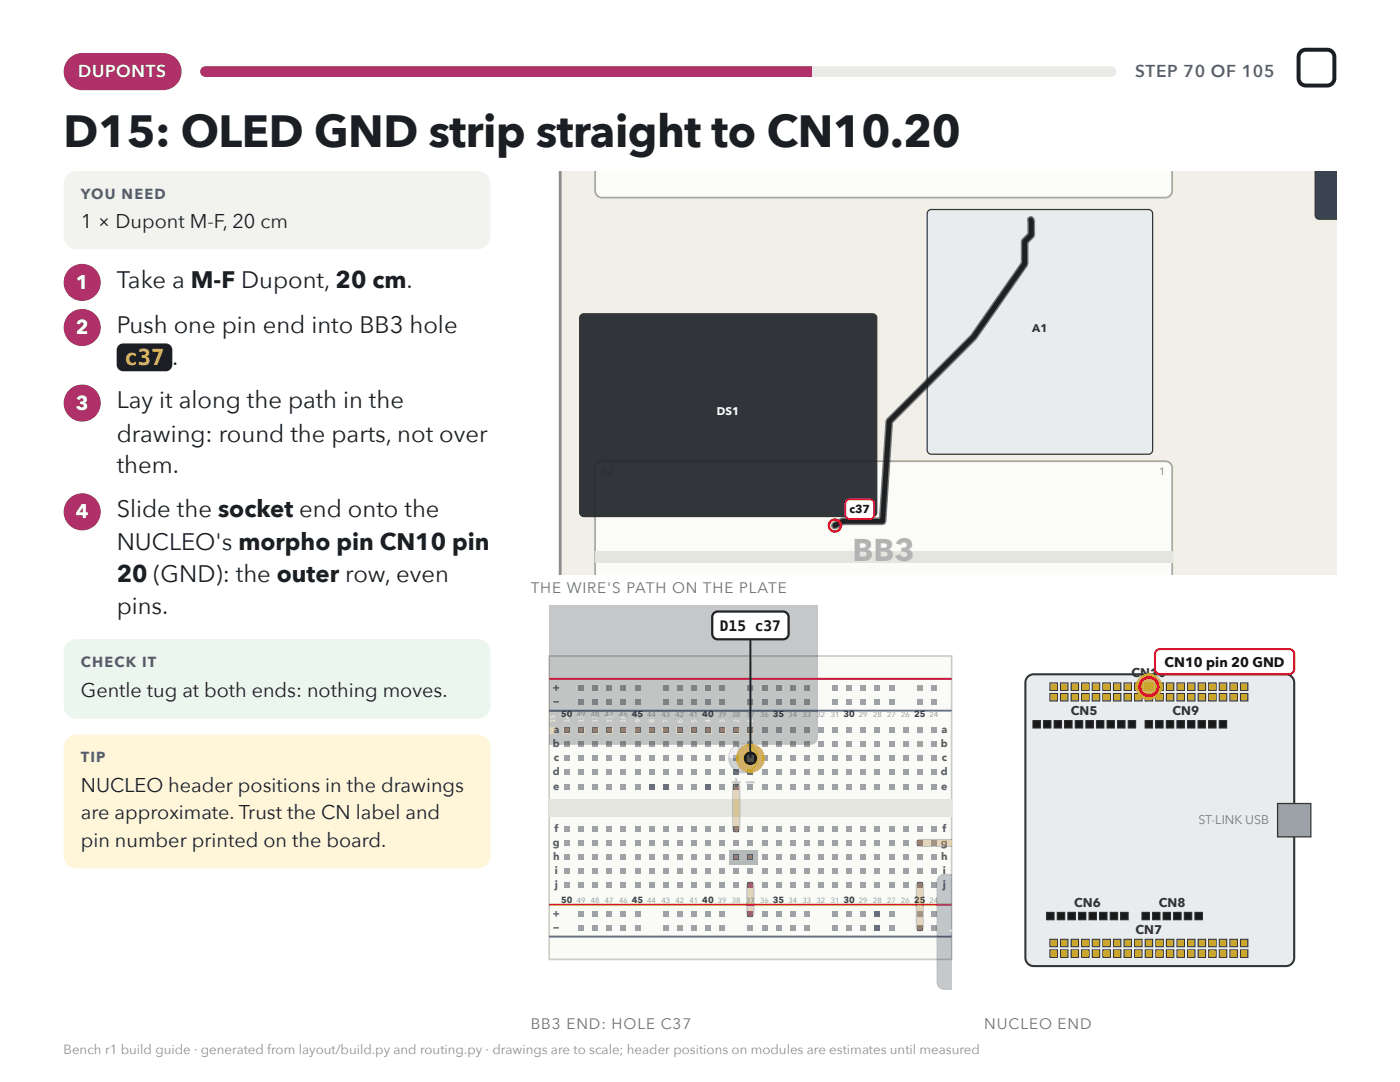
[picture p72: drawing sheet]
<svg xmlns="http://www.w3.org/2000/svg" width="279mm" height="216mm" viewBox="0 0 279 216" stroke-linecap="round" stroke-linejoin="round" font-family="sans-serif">
<defs><g id="words">
<text font-size="9" fill="#1b1f23" x="12.7" y="29.4">D15: OLED GND strip straight to CN10.20</text>
<text font-size="6.3" fill="#b5b8b0" x="170.2" y="111.9">BB3</text>
<g font-size="4.8" fill="#1b1f23">
<text x="23.3" y="57.4">Take a M-F Dupont, 20 cm.</text>
<text x="23.3" y="66.4">Push one pin end into BB3 hole</text>
<text x="23.3" y="81.5">Lay it along the path in the</text>
<text x="23.3" y="88.1">drawing: round the parts, not over</text>
<text x="23.3" y="94.5">them.</text>
<text x="23.3" y="103.2">Slide the socket end onto the</text>
<text x="23.3" y="109.8">NUCLEO's morpho pin CN10 pin</text>
<text x="23.3" y="116.2">20 (GND): the outer row, even</text>
<text x="23.3" y="122.5">pins.</text>
</g>
<text font-size="4.4" fill="#ffd84d" x="24.9" y="72.8">c37 .</text>
<g font-size="4" fill="#1b1f23">
<text x="16.1" y="45.5">1 × Dupont M-F, 20 cm</text>
<text x="16.1" y="139.2">Gentle tug at both ends: nothing moves.</text>
<text x="16.1" y="158">NUCLEO header positions in the drawings</text>
<text x="16.1" y="163.5">are approximate. Trust the CN label and</text>
<text x="16.1" y="169.1">pin number printed on the board.</text>
</g>
<g font-size="4" fill="#fff">
<text x="15.1" y="57.7">1</text>
<text x="15.1" y="66.7">2</text>
<text x="15.1" y="81.8">3</text>
<text x="15.1" y="103.5">4</text>
</g>
<text font-size="3.4" fill="#fff" x="15.6" y="15.3">DUPONTS</text>
<text font-size="3.4" fill="#59626b" x="226.6" y="15.3">STEP 70 OF 105</text>
<text font-size="3.1" fill="#16306e" x="145.9" y="157">+ −</text>
<g font-size="3" fill="#6b737b">
<text x="105.9" y="118.3">THE WIRE'S PATH ON THE PLATE</text>
<text x="105.9" y="205.3">BB3 END: HOLE C37</text>
<text x="196.4" y="205.3">NUCLEO END</text>
</g>
<g font-size="2.9" fill="#59626b">
<text x="16.1" y="39.7">YOU NEED</text>
<text x="16.1" y="133.1">CHECK IT</text>
<text x="16.1" y="152.1">TIP</text>
</g>
<text font-size="2.9" fill="#111" x="143.7" y="126">D15 c37</text>
<text font-size="2.7" fill="#111" x="232.4" y="133.1">CN10 pin 20 GND</text>
<text font-size="2.7" fill="#fff" x="189.5" y="185.9">J</text>
<text font-size="2.6" fill="#8a9198" x="12.7" y="210.3">Bench r1 build guide · generated from layout/build.py and routing.py · drawings are to scale; header positions on modules are estimates until measured</text>
<g font-size="2.5" fill="#333">
<text x="225.8" y="135.2">CN10</text>
<text x="213.7" y="142.7">CN5</text>
<text x="234" y="142.7">CN9</text>
<text x="214.4" y="181">CN6</text>
<text x="231.3" y="181">CN8</text>
<text x="226.6" y="186.3">CN7</text>
</g>
<text font-size="2.5" fill="#777" x="239.2" y="164.5">ST-LINK USB</text>
<text font-size="2.3" fill="#111" x="169.5" y="102.4">c37</text>
<text font-size="2.2" fill="#222" x="206" y="66.2">A1</text>
<text font-size="2.2" fill="#fff" x="143.1" y="82.8">DS1</text>
<text font-size="2.1" fill="#777" x="231.3" y="94.8">1</text>
<g font-size="2.1" fill="#5a5f64">
<text x="110.3" y="137.9">+</text>
<text x="110.3" y="140.7">−</text>
<text x="110.3" y="149.1">b</text>
<text x="110.4" y="146.3">a</text>
<text x="187.8" y="149.1">b</text>
<text x="187.9" y="146.3">a</text>
<text x="110.3" y="154.7">d</text>
<text x="110.5" y="151.9">c</text>
<text x="187.8" y="154.7">d</text>
<text x="187.9" y="151.9">c</text>
<text x="110.4" y="157.5">e</text>
<text x="187.8" y="157.5">e</text>
<text x="110.7" y="166">f</text>
<text x="188.1" y="166">f</text>
<text x="110.3" y="168.8">g</text>
<text x="110.4" y="171.6">h</text>
<text x="187.8" y="168.8">g</text>
<text x="187.8" y="171.6">h</text>
<text x="110.7" y="177.3">j</text>
<text x="110.7" y="174.4">i</text>
<text x="188.2" y="177.3">j</text>
<text x="188.2" y="174.4">i</text>
<text x="110.3" y="183">+</text>
<text x="110.3" y="185.8">−</text>
</g>
<g font-size="1.8" fill="#3e4246">
<text x="112" y="143.1">50</text>
<text x="126.1" y="143.1">45</text>
<text x="140.2" y="143.1">40</text>
<text x="154.2" y="143.1">35</text>
<text x="168.3" y="143.1">30</text>
<text x="182.4" y="143.1">25</text>
<text x="112" y="180.2">50</text>
<text x="126.1" y="180.2">45</text>
<text x="140.2" y="180.2">40</text>
<text x="154.2" y="180.2">35</text>
<text x="168.3" y="180.2">30</text>
<text x="182.4" y="180.2">25</text>
</g>
<g font-size="1.5" fill="#8a8f94">
<text x="115.1" y="143.1">49</text>
<text x="117.9" y="143.1">48</text>
<text x="120.7" y="143.1">47</text>
<text x="123.5" y="143.1">46</text>
<text x="129.2" y="143.1">44</text>
<text x="132" y="143.1">43</text>
<text x="134.8" y="143.1">42</text>
<text x="137.6" y="143.1">41</text>
<text x="143.3" y="143.1">39</text>
<text x="146.1" y="143.1">38</text>
<text x="148.9" y="143.1">37</text>
<text x="151.7" y="143.1">36</text>
<text x="157.3" y="143.1">34</text>
<text x="160.2" y="143.1">33</text>
<text x="163" y="143.1">32</text>
<text x="165.8" y="143.1">31</text>
<text x="171.4" y="143.1">29</text>
<text x="174.2" y="143.1">28</text>
<text x="177.1" y="143.1">27</text>
<text x="179.9" y="143.1">26</text>
<text x="185.5" y="143.1">24</text>
<text x="115.1" y="180.2">49</text>
<text x="117.9" y="180.2">48</text>
<text x="120.7" y="180.2">47</text>
<text x="123.5" y="180.2">46</text>
<text x="129.2" y="180.2">44</text>
<text x="132" y="180.2">43</text>
<text x="134.8" y="180.2">42</text>
<text x="137.6" y="180.2">41</text>
<text x="143.3" y="180.2">39</text>
<text x="146.1" y="180.2">38</text>
<text x="148.9" y="180.2">37</text>
<text x="151.7" y="180.2">36</text>
<text x="157.3" y="180.2">34</text>
<text x="160.2" y="180.2">33</text>
<text x="163" y="180.2">32</text>
<text x="165.8" y="180.2">31</text>
<text x="171.4" y="180.2">29</text>
<text x="174.2" y="180.2">28</text>
<text x="177.1" y="180.2">27</text>
<text x="179.9" y="180.2">26</text>
<text x="185.5" y="180.2">24</text>
</g>
<g font-size="1.3" fill="#ffe9a8">
<text x="110.8" y="144.2" transform="rotate(-90 110.8 144.2)">15</text>
<text x="113.6" y="144.2" transform="rotate(-90 113.6 144.2)">14</text>
<text x="116.5" y="144.2" transform="rotate(-90 116.5 144.2)">13</text>
<text x="119.3" y="144.2" transform="rotate(-90 119.3 144.2)">12</text>
<text x="122.1" y="144.2" transform="rotate(-90 122.1 144.2)">11</text>
<text x="124.9" y="144.2" transform="rotate(-90 124.9 144.2)">10</text>
<text x="141.8" y="144.2" transform="rotate(-90 141.8 144.2)">4</text>
<text x="150.3" y="144.2" transform="rotate(-90 150.3 144.2)">1</text>
</g>
</g></defs>
<path d="M13.8 11.7l1-.7 1.4-.4h16.3a3.7 3.7 0 0 1 3.7 3.7 3.7 3.7 0 0 1-3.7 3.7h-16.1a3.7 3.7 0 0 1-3.4-2.3 3.7 3.7 0 0 1 .8-4z" fill="#b0306a"/>
<path d="M40.3 13.5l.7-.3h180.7a1.06 1.06 0 0 1 1.1 1.1 1.06 1.06 0 0 1-1.1 1h-180.7a1.06 1.06 0 0 1-1-.6 1.06 1.06 0 0 1 .3-1.2z" fill="#e9eae6"/>
<path d="M40 13.2h121.9v2.1h-121.9z" fill="#b0306a"/>
<path d="M13.5 34.9l.8-.6 1-.2h79.9a2.64 2.64 0 0 1 2.7 2.7v10.3a2.65 2.65 0 0 1-2.7 2.6h-79.9a2.65 2.65 0 0 1-2.6-2.6v-10.5l.2-.8z" fill="#f2f3ef"/>
<path d="M13.5 128.3l.8-.6 1-.2h79.9a2.64 2.64 0 0 1 2.7 2.7v10.6a2.65 2.65 0 0 1-2.7 2.6h-79.9a2.65 2.65 0 0 1-2.6-2.6v-10.8l.2-.8z" fill="#eaf6ee"/>
<path d="M13.5 147.4l.8-.6 1-.2h79.9a2.64 2.64 0 0 1 2.7 2.6v21.5a2.65 2.65 0 0 1-2.7 2.6h-79.9a2.65 2.65 0 0 1-2.6-2.6v-21.6l.2-.9z" fill="#fff6da"/>
<path d="M111.8 34.1h155v80.5h-155z" fill="#f1efe8"/>
<path d="M111.8 34.1v80.5" fill="none" stroke="#8c8a80" stroke-width=".56"/>
<path d="M118.8 34.1h115.1v3.9a1.4 1.4 0 0 1-1.4 1.4h-112.3a1.4 1.4 0 0 1-1.4-1.4z" fill="#fbfbf8"/>
<path d="M118.8 34.1v3.9a1.4 1.4 0 0 0 1.4 1.4h112.3a1.4 1.4 0 0 0 1.4-1.4v-3.9" fill="none" stroke="#a5a8a0" stroke-width=".35"/>
<path d="M119.2 92.4l.4-.3 .6-.1h112.3a1.4 1.4 0 0 1 1.4 1.4v21.2h-115.1v-21.2l.1-.5z" fill="#fbfbf8"/>
<path d="M118.8 114.6v-21.2a1.4 1.4 0 0 1 1.4-1.4h112.3a1.4 1.4 0 0 1 1.4 1.4v21.2" fill="none" stroke="#a5a8a0" stroke-width=".35"/>
<path d="M118.8 110h115.1v2.2h-115.1z" fill="#e4e5df"/>
<path d="M115.9 62.9l.6-.3h57.6a.84 .84 0 0 1 .9 .9v38.7a.84 .84 0 0 1-.9 .9h-57.6a.84 .84 0 0 1-.8-.9v-38.7z" fill="#20252b"/>
<path d="M115.9 62.9l.6-.3h57.6a.84 .84 0 0 1 .9 .9v38.7a.84 .84 0 0 1-.9 .9h-57.6a.84 .84 0 0 1-.8-.9v-38.7z" fill="none" stroke="#222" stroke-width=".24"/>
<path d="M185.3 42l.6-.2h43.3a.84 .84 0 0 1 .8 .8v47.2a.84 .84 0 0 1-.8 .8h-43.3a.84 .84 0 0 1-.9-.8v-47.2z" fill="#e9ecef"/>
<path d="M185.3 42l.6-.2h43.3a.84 .84 0 0 1 .8 .8v47.2a.84 .84 0 0 1-.8 .8h-43.3a.84 .84 0 0 1-.9-.8v-47.2z" fill="none" stroke="#222" stroke-width=".24"/>
<path d="M262.5 34.1h4.2v9.6h-3.4a.84 .84 0 0 1-.8-.8z" fill="#1e3550"/>
<path d="M262.5 34.1v8.8a.84 .84 0 0 0 .8 .8h3.4" fill="none" stroke="#222" stroke-width=".24"/>
<path d="M205.7 43.9l.1 3-1.3 1.3v4.4l-10.2 14.6-16.8 16.9-1.4 19.9h-7.9l-1.6 .9" fill="none" stroke="#111" stroke-width="1.5"/>
<path d="M205.7 43.9l.1 3-1.3 1.3v4.4l-10.2 14.6-16.8 16.9-1.4 19.9h-7.9l-1.6 .9" fill="none" stroke="#202020" stroke-width=".98"/>
<circle cx="166.6" cy="104.9" r="1.19" fill="none" stroke="#e0002a" stroke-width=".49"/>
<path d="M168.9 99.9l.6-.3h4.1a.84 .84 0 0 1 .9 .9v2.2a.84 .84 0 0 1-.9 .8h-4.1a.84 .84 0 0 1-.8-.8v-2.2z" fill="#fff"/>
<path d="M168.9 99.9l.6-.3h4.1a.84 .84 0 0 1 .9 .9v2.2a.84 .84 0 0 1-.9 .8h-4.1a.84 .84 0 0 1-.8-.8v-2.2z" fill="none" stroke="#e0002a" stroke-width=".35"/>
<path d="M109.6 130.9h80.3v60.5h-80.3z" fill="#fafaf7"/>
<path d="M109.6 130.9h80.3v60.5h-80.3z" fill="none" stroke="#c9ccc4" stroke-width=".33"/>
<path d="M109.6 159.4h80.3v3.5h-80.3z" fill="#e4e5df"/>
<path d="M109.6 135.5h80.3M109.6 180.5h80.3" fill="none" stroke="#d22b2b" stroke-width=".39"/>
<path d="M109.6 141.8h80.3M109.6 186.9h80.3" fill="none" stroke="#2e62c9" stroke-width=".39"/>
<g fill="#9ea2a6">
<path d="M185.8 136.7h1.1v1.1h-1.1z"/>
<path d="M183 136.7h1.1v1.1h-1.1z"/>
<path d="M177.4 136.7h1.1v1.1h-1.1z"/>
<path d="M174.6 136.7h1.1v1.1h-1.1z"/>
<path d="M171.7 136.7h1.1v1.1h-1.1z"/>
<path d="M168.9 136.7h1.1v1.1h-1.1z"/>
<path d="M166.1 136.7h1.1v1.1h-1.1z"/>
<path d="M160.5 136.7h1.1v1.1h-1.1z"/>
<path d="M157.7 136.7h1.1v1.1h-1.1z"/>
<path d="M154.8 136.7h1.1v1.1h-1.1z"/>
<path d="M152 136.7h1.1v1.1h-1.1z"/>
<path d="M149.2 136.7h1.1v1.1h-1.1z"/>
<path d="M143.6 136.7h1.1v1.1h-1.1z"/>
<path d="M140.8 136.7h1.1v1.1h-1.1z"/>
<path d="M137.9 136.7h1.1v1.1h-1.1z"/>
<path d="M135.1 136.7h1.1v1.1h-1.1z"/>
<path d="M132.3 136.7h1.1v1.1h-1.1z"/>
<path d="M126.7 136.7h1.1v1.1h-1.1z"/>
<path d="M123.9 136.7h1.1v1.1h-1.1z"/>
<path d="M121 136.7h1.2v1.1h-1.2z"/>
<path d="M118.2 136.7h1.1v1.1h-1.1z"/>
<path d="M115.4 136.7h1.1v1.1h-1.1z"/>
<path d="M185.8 139.5h1.1v1.1h-1.1z"/>
<path d="M183 139.5h1.1v1.1h-1.1z"/>
<path d="M177.4 139.5h1.1v1.1h-1.1z"/>
<path d="M174.6 139.5h1.1v1.1h-1.1z"/>
<path d="M171.7 139.5h1.1v1.1h-1.1z"/>
<path d="M168.9 139.5h1.1v1.1h-1.1z"/>
<path d="M166.1 139.5h1.1v1.1h-1.1z"/>
<path d="M160.5 139.5h1.1v1.1h-1.1z"/>
<path d="M157.7 139.5h1.1v1.1h-1.1z"/>
<path d="M154.8 139.5h1.1v1.1h-1.1z"/>
<path d="M152 139.5h1.1v1.1h-1.1z"/>
<path d="M149.2 139.5h1.1v1.1h-1.1z"/>
<path d="M143.6 139.5h1.1v1.1h-1.1z"/>
<path d="M140.8 139.5h1.1v1.1h-1.1z"/>
<path d="M137.9 139.5h1.1v1.1h-1.1z"/>
<path d="M135.1 139.5h1.1v1.1h-1.1z"/>
<path d="M132.3 139.5h1.1v1.1h-1.1z"/>
<path d="M126.7 139.5h1.1v1.1h-1.1z"/>
<path d="M123.9 139.5h1.1v1.1h-1.1z"/>
<path d="M121 139.5h1.2v1.1h-1.2z"/>
<path d="M118.2 139.5h1.1v1.1h-1.1z"/>
<path d="M115.4 139.5h1.1v1.1h-1.1z"/>
<path d="M185.8 145.1h1.1v1.1h-1.1z"/>
<path d="M183 145.1h1.1v1.1h-1.1z"/>
<path d="M180.2 145.1h1.1v1.1h-1.1z"/>
<path d="M177.4 145.1h1.1v1.1h-1.1z"/>
<path d="M174.6 145.1h1.1v1.1h-1.1z"/>
<path d="M171.7 145.1h1.1v1.1h-1.1z"/>
<path d="M168.9 145.1h1.1v1.1h-1.1z"/>
<path d="M166.1 145.1h1.1v1.1h-1.1z"/>
<path d="M163.3 145.1h1.1v1.1h-1.1z"/>
<path d="M160.5 145.1h1.1v1.1h-1.1z"/>
<path d="M157.7 145.1h1.1v1.1h-1.1z"/>
<path d="M154.8 145.1h1.1v1.1h-1.1z"/>
<path d="M152 145.1h1.1v1.1h-1.1z"/>
</g>
<g fill="#6b6f73">
<path d="M149.2 145.1h1.1v1.1h-1.1z"/>
<path d="M146.4 145.1h1.1v1.1h-1.1z"/>
<path d="M143.6 145.1h1.1v1.1h-1.1z"/>
<path d="M140.8 145.1h1.1v1.1h-1.1z"/>
<path d="M137.9 145.1h1.1v1.1h-1.1z"/>
<path d="M135.1 145.1h1.1v1.1h-1.1z"/>
<path d="M132.3 145.1h1.1v1.1h-1.1z"/>
<path d="M129.5 145.1h1.1v1.1h-1.1z"/>
<path d="M126.7 145.1h1.1v1.1h-1.1z"/>
<path d="M123.9 145.1h1.1v1.1h-1.1z"/>
<path d="M121 145.1h1.2v1.1h-1.2z"/>
<path d="M118.2 145.1h1.1v1.1h-1.1z"/>
<path d="M115.4 145.1h1.1v1.1h-1.1z"/>
<path d="M112.6 145.1h1.1v1.1h-1.1z"/>
</g>
<g fill="#9ea2a6">
<path d="M185.8 147.9h1.1v1.1h-1.1z"/>
<path d="M183 147.9h1.1v1.1h-1.1z"/>
<path d="M180.2 147.9h1.1v1.1h-1.1z"/>
<path d="M177.4 147.9h1.1v1.1h-1.1z"/>
<path d="M174.6 147.9h1.1v1.1h-1.1z"/>
<path d="M171.7 147.9h1.1v1.1h-1.1z"/>
<path d="M168.9 147.9h1.1v1.1h-1.1z"/>
<path d="M166.1 147.9h1.1v1.1h-1.1z"/>
<path d="M163.3 147.9h1.1v1.1h-1.1z"/>
<path d="M160.5 147.9h1.1v1.1h-1.1z"/>
<path d="M157.7 147.9h1.1v1.1h-1.1z"/>
<path d="M154.8 147.9h1.1v1.1h-1.1z"/>
<path d="M152 147.9h1.1v1.1h-1.1z"/>
<path d="M149.2 147.9h1.1v1.1h-1.1z"/>
<path d="M146.4 147.9h1.1v1.1h-1.1z"/>
<path d="M143.6 147.9h1.1v1.1h-1.1z"/>
<path d="M140.8 147.9h1.1v1.1h-1.1z"/>
<path d="M137.9 147.9h1.1v1.1h-1.1z"/>
<path d="M135.1 147.9h1.1v1.1h-1.1z"/>
<path d="M132.3 147.9h1.1v1.1h-1.1z"/>
<path d="M129.5 147.9h1.1v1.1h-1.1z"/>
<path d="M126.7 147.9h1.1v1.1h-1.1z"/>
<path d="M123.9 147.9h1.1v1.1h-1.1z"/>
<path d="M121 147.9h1.2v1.1h-1.2z"/>
<path d="M118.2 147.9h1.1v1.1h-1.1z"/>
<path d="M115.4 147.9h1.1v1.1h-1.1z"/>
<path d="M112.6 147.9h1.1v1.1h-1.1z"/>
<path d="M185.8 150.8h1.1v1.1h-1.1z"/>
<path d="M183 150.8h1.1v1.1h-1.1z"/>
<path d="M180.2 150.8h1.1v1.1h-1.1z"/>
<path d="M177.4 150.8h1.1v1.1h-1.1z"/>
<path d="M174.6 150.8h1.1v1.1h-1.1z"/>
<path d="M171.7 150.8h1.1v1.1h-1.1z"/>
<path d="M168.9 150.8h1.1v1.1h-1.1z"/>
<path d="M166.1 150.8h1.1v1.1h-1.1z"/>
<path d="M163.3 150.8h1.1v1.1h-1.1z"/>
<path d="M160.5 150.8h1.1v1.1h-1.1z"/>
<path d="M157.7 150.8h1.1v1.1h-1.1z"/>
<path d="M154.8 150.8h1.1v1.1h-1.1z"/>
<path d="M152 150.8h1.1v1.1h-1.1z"/>
</g>
<path d="M149.2 150.8h1.1v1.1h-1.1z" fill="#6b6f73"/>
<g fill="#9ea2a6">
<path d="M146.4 150.8h1.1v1.1h-1.1z"/>
<path d="M143.6 150.8h1.1v1.1h-1.1z"/>
<path d="M140.8 150.8h1.1v1.1h-1.1z"/>
<path d="M137.9 150.8h1.1v1.1h-1.1z"/>
<path d="M135.1 150.8h1.1v1.1h-1.1z"/>
<path d="M132.3 150.8h1.1v1.1h-1.1z"/>
<path d="M129.5 150.8h1.1v1.1h-1.1z"/>
<path d="M126.7 150.8h1.1v1.1h-1.1z"/>
<path d="M123.9 150.8h1.1v1.1h-1.1z"/>
<path d="M121 150.8h1.2v1.1h-1.2z"/>
<path d="M118.2 150.8h1.1v1.1h-1.1z"/>
<path d="M115.4 150.8h1.1v1.1h-1.1z"/>
<path d="M112.6 150.8h1.1v1.1h-1.1z"/>
<path d="M185.8 153.6h1.1v1.1h-1.1z"/>
<path d="M183 153.6h1.1v1.1h-1.1z"/>
<path d="M180.2 153.6h1.1v1.1h-1.1z"/>
<path d="M177.4 153.6h1.1v1.1h-1.1z"/>
<path d="M174.6 153.6h1.1v1.1h-1.1z"/>
<path d="M171.7 153.6h1.1v1.1h-1.1z"/>
<path d="M168.9 153.6h1.1v1.1h-1.1z"/>
<path d="M166.1 153.6h1.1v1.1h-1.1z"/>
<path d="M163.3 153.6h1.1v1.1h-1.1z"/>
<path d="M160.5 153.6h1.1v1.1h-1.1z"/>
<path d="M157.7 153.6h1.1v1.1h-1.1z"/>
<path d="M154.8 153.6h1.1v1.1h-1.1z"/>
<path d="M152 153.6h1.1v1.1h-1.1z"/>
</g>
<g fill="#6b6f73">
<path d="M149.2 153.6h1.1v1.1h-1.1z"/>
<path d="M146.4 153.6h1.1v1.1h-1.1z"/>
</g>
<g fill="#9ea2a6">
<path d="M143.6 153.6h1.1v1.1h-1.1z"/>
<path d="M140.8 153.6h1.1v1.1h-1.1z"/>
<path d="M137.9 153.6h1.1v1.1h-1.1z"/>
<path d="M135.1 153.6h1.1v1.1h-1.1z"/>
<path d="M132.3 153.6h1.1v1.1h-1.1z"/>
<path d="M129.5 153.6h1.1v1.1h-1.1z"/>
<path d="M126.7 153.6h1.1v1.1h-1.1z"/>
<path d="M123.9 153.6h1.1v1.1h-1.1z"/>
<path d="M121 153.6h1.2v1.1h-1.2z"/>
<path d="M118.2 153.6h1.1v1.1h-1.1z"/>
<path d="M115.4 153.6h1.1v1.1h-1.1z"/>
<path d="M112.6 153.6h1.1v1.1h-1.1z"/>
<path d="M185.8 156.4h1.1v1.1h-1.1z"/>
<path d="M183 156.4h1.1v1.1h-1.1z"/>
<path d="M180.2 156.4h1.1v1.1h-1.1z"/>
<path d="M177.4 156.4h1.1v1.1h-1.1z"/>
<path d="M174.6 156.4h1.1v1.1h-1.1z"/>
<path d="M171.7 156.4h1.1v1.1h-1.1z"/>
<path d="M168.9 156.4h1.1v1.1h-1.1z"/>
<path d="M166.1 156.4h1.1v1.1h-1.1z"/>
<path d="M163.3 156.4h1.1v1.1h-1.1z"/>
<path d="M160.5 156.4h1.1v1.1h-1.1z"/>
<path d="M157.7 156.4h1.1v1.1h-1.1z"/>
<path d="M154.8 156.4h1.1v1.1h-1.1z"/>
<path d="M152 156.4h1.1v1.1h-1.1z"/>
<path d="M149.2 156.4h1.1v1.1h-1.1z"/>
</g>
<path d="M146.4 156.4h1.1v1.1h-1.1z" fill="#6b6f73"/>
<path d="M143.6 156.4h1.1v1.1h-1.1z" fill="#9ea2a6"/>
<path d="M140.8 156.4h1.1v1.1h-1.1z" fill="#6b6f73"/>
<g fill="#9ea2a6">
<path d="M137.9 156.4h1.1v1.1h-1.1z"/>
<path d="M135.1 156.4h1.1v1.1h-1.1z"/>
</g>
<g fill="#6b6f73">
<path d="M132.3 156.4h1.1v1.1h-1.1z"/>
<path d="M129.5 156.4h1.1v1.1h-1.1z"/>
</g>
<g fill="#9ea2a6">
<path d="M126.7 156.4h1.1v1.1h-1.1z"/>
<path d="M123.9 156.4h1.1v1.1h-1.1z"/>
<path d="M121 156.4h1.2v1.1h-1.2z"/>
<path d="M118.2 156.4h1.1v1.1h-1.1z"/>
<path d="M115.4 156.4h1.1v1.1h-1.1z"/>
<path d="M112.6 156.4h1.1v1.1h-1.1z"/>
<path d="M185.8 164.8h1.1v1.1h-1.1z"/>
<path d="M183 164.8h1.1v1.1h-1.1z"/>
<path d="M180.2 164.8h1.1v1.1h-1.1z"/>
<path d="M177.4 164.8h1.1v1.1h-1.1z"/>
<path d="M174.6 164.8h1.1v1.1h-1.1z"/>
<path d="M171.7 164.8h1.1v1.1h-1.1z"/>
<path d="M168.9 164.8h1.1v1.1h-1.1z"/>
<path d="M166.1 164.8h1.1v1.1h-1.1z"/>
<path d="M163.3 164.8h1.1v1.1h-1.1z"/>
<path d="M160.5 164.8h1.1v1.1h-1.1z"/>
<path d="M157.7 164.8h1.1v1.1h-1.1z"/>
<path d="M154.8 164.8h1.1v1.1h-1.1z"/>
<path d="M152 164.8h1.1v1.1h-1.1z"/>
<path d="M149.2 164.8h1.1v1.1h-1.1z"/>
</g>
<path d="M146.4 164.8h1.1v1.1h-1.1z" fill="#6b6f73"/>
<g fill="#9ea2a6">
<path d="M143.6 164.8h1.1v1.1h-1.1z"/>
<path d="M140.8 164.8h1.1v1.1h-1.1z"/>
<path d="M137.9 164.8h1.1v1.1h-1.1z"/>
<path d="M135.1 164.8h1.1v1.1h-1.1z"/>
<path d="M132.3 164.8h1.1v1.1h-1.1z"/>
<path d="M129.5 164.8h1.1v1.1h-1.1z"/>
<path d="M126.7 164.8h1.1v1.1h-1.1z"/>
<path d="M123.9 164.8h1.1v1.1h-1.1z"/>
<path d="M121 164.8h1.2v1.1h-1.2z"/>
<path d="M118.2 164.8h1.1v1.1h-1.1z"/>
<path d="M115.4 164.8h1.1v1.1h-1.1z"/>
<path d="M112.6 164.8h1.1v1.1h-1.1z"/>
<path d="M185.8 167.7h1.1v1.1h-1.1z"/>
</g>
<path d="M183 167.7h1.1v1.1h-1.1z" fill="#6b6f73"/>
<g fill="#9ea2a6">
<path d="M180.2 167.7h1.1v1.1h-1.1z"/>
<path d="M177.4 167.7h1.1v1.1h-1.1z"/>
<path d="M174.6 167.7h1.1v1.1h-1.1z"/>
<path d="M171.7 167.7h1.1v1.1h-1.1z"/>
<path d="M168.9 167.7h1.1v1.1h-1.1z"/>
<path d="M166.1 167.7h1.1v1.1h-1.1z"/>
<path d="M163.3 167.7h1.1v1.1h-1.1z"/>
<path d="M160.5 167.7h1.1v1.1h-1.1z"/>
<path d="M157.7 167.7h1.1v1.1h-1.1z"/>
<path d="M154.8 167.7h1.1v1.1h-1.1z"/>
<path d="M152 167.7h1.1v1.1h-1.1z"/>
<path d="M149.2 167.7h1.1v1.1h-1.1z"/>
<path d="M146.4 167.7h1.1v1.1h-1.1z"/>
<path d="M143.6 167.7h1.1v1.1h-1.1z"/>
<path d="M140.8 167.7h1.1v1.1h-1.1z"/>
<path d="M137.9 167.7h1.1v1.1h-1.1z"/>
<path d="M135.1 167.7h1.1v1.1h-1.1z"/>
<path d="M132.3 167.7h1.1v1.1h-1.1z"/>
<path d="M129.5 167.7h1.1v1.1h-1.1z"/>
<path d="M126.7 167.7h1.1v1.1h-1.1z"/>
<path d="M123.9 167.7h1.1v1.1h-1.1z"/>
<path d="M121 167.7h1.2v1.1h-1.2z"/>
<path d="M118.2 167.7h1.1v1.1h-1.1z"/>
<path d="M115.4 167.7h1.1v1.1h-1.1z"/>
<path d="M112.6 167.7h1.1v1.1h-1.1z"/>
<path d="M185.8 170.5h1.1v1.1h-1.1z"/>
<path d="M183 170.5h1.1v1.1h-1.1z"/>
<path d="M180.2 170.5h1.1v1.1h-1.1z"/>
<path d="M177.4 170.5h1.1v1.1h-1.1z"/>
<path d="M174.6 170.5h1.1v1.1h-1.1z"/>
<path d="M171.7 170.5h1.1v1.1h-1.1z"/>
<path d="M168.9 170.5h1.1v1.1h-1.1z"/>
<path d="M166.1 170.5h1.1v1.1h-1.1z"/>
<path d="M163.3 170.5h1.1v1.1h-1.1z"/>
<path d="M160.5 170.5h1.1v1.1h-1.1z"/>
<path d="M157.7 170.5h1.1v1.1h-1.1z"/>
<path d="M154.8 170.5h1.1v1.1h-1.1z"/>
<path d="M152 170.5h1.1v1.1h-1.1z"/>
</g>
<g fill="#6b6f73">
<path d="M149.2 170.5h1.1v1.1h-1.1z"/>
<path d="M146.4 170.5h1.1v1.1h-1.1z"/>
</g>
<g fill="#9ea2a6">
<path d="M143.6 170.5h1.1v1.1h-1.1z"/>
<path d="M140.8 170.5h1.1v1.1h-1.1z"/>
<path d="M137.9 170.5h1.1v1.1h-1.1z"/>
<path d="M135.1 170.5h1.1v1.1h-1.1z"/>
<path d="M132.3 170.5h1.1v1.1h-1.1z"/>
<path d="M129.5 170.5h1.1v1.1h-1.1z"/>
<path d="M126.7 170.5h1.1v1.1h-1.1z"/>
<path d="M123.9 170.5h1.1v1.1h-1.1z"/>
<path d="M121 170.5h1.2v1.1h-1.2z"/>
<path d="M118.2 170.5h1.1v1.1h-1.1z"/>
<path d="M115.4 170.5h1.1v1.1h-1.1z"/>
<path d="M112.6 170.5h1.1v1.1h-1.1z"/>
<path d="M185.8 173.3h1.1v1.1h-1.1z"/>
<path d="M183 173.3h1.1v1.1h-1.1z"/>
<path d="M180.2 173.3h1.1v1.1h-1.1z"/>
<path d="M177.4 173.3h1.1v1.1h-1.1z"/>
<path d="M174.6 173.3h1.1v1.1h-1.1z"/>
<path d="M171.7 173.3h1.1v1.1h-1.1z"/>
<path d="M168.9 173.3h1.1v1.1h-1.1z"/>
<path d="M166.1 173.3h1.1v1.1h-1.1z"/>
<path d="M163.3 173.3h1.1v1.1h-1.1z"/>
<path d="M160.5 173.3h1.1v1.1h-1.1z"/>
<path d="M157.7 173.3h1.1v1.1h-1.1z"/>
<path d="M154.8 173.3h1.1v1.1h-1.1z"/>
<path d="M152 173.3h1.1v1.1h-1.1z"/>
<path d="M149.2 173.3h1.1v1.1h-1.1z"/>
<path d="M146.4 173.3h1.1v1.1h-1.1z"/>
<path d="M143.6 173.3h1.1v1.1h-1.1z"/>
<path d="M140.8 173.3h1.1v1.1h-1.1z"/>
<path d="M137.9 173.3h1.1v1.1h-1.1z"/>
<path d="M135.1 173.3h1.1v1.1h-1.1z"/>
<path d="M132.3 173.3h1.1v1.1h-1.1z"/>
<path d="M129.5 173.3h1.1v1.1h-1.1z"/>
<path d="M126.7 173.3h1.1v1.1h-1.1z"/>
<path d="M123.9 173.3h1.1v1.1h-1.1z"/>
<path d="M121 173.3h1.2v1.1h-1.2z"/>
<path d="M118.2 173.3h1.1v1.1h-1.1z"/>
<path d="M115.4 173.3h1.1v1.1h-1.1z"/>
<path d="M112.6 173.3h1.1v1.1h-1.1z"/>
<path d="M185.8 176.1h1.1v1.1h-1.1z"/>
</g>
<path d="M183 176.1h1.1v1.1h-1.1z" fill="#6b6f73"/>
<g fill="#9ea2a6">
<path d="M180.2 176.1h1.1v1.1h-1.1z"/>
<path d="M177.4 176.1h1.1v1.1h-1.1z"/>
<path d="M174.6 176.1h1.1v1.1h-1.1z"/>
<path d="M171.7 176.1h1.1v1.1h-1.1z"/>
<path d="M168.9 176.1h1.1v1.1h-1.1z"/>
<path d="M166.1 176.1h1.1v1.1h-1.1z"/>
<path d="M163.3 176.1h1.1v1.1h-1.1z"/>
<path d="M160.5 176.1h1.1v1.1h-1.1z"/>
<path d="M157.7 176.1h1.1v1.1h-1.1z"/>
<path d="M154.8 176.1h1.1v1.1h-1.1z"/>
<path d="M152 176.1h1.1v1.1h-1.1z"/>
</g>
<path d="M149.2 176.1h1.1v1.1h-1.1z" fill="#6b6f73"/>
<g fill="#9ea2a6">
<path d="M146.4 176.1h1.1v1.1h-1.1z"/>
<path d="M143.6 176.1h1.1v1.1h-1.1z"/>
<path d="M140.8 176.1h1.1v1.1h-1.1z"/>
<path d="M137.9 176.1h1.1v1.1h-1.1z"/>
<path d="M135.1 176.1h1.1v1.1h-1.1z"/>
<path d="M132.3 176.1h1.1v1.1h-1.1z"/>
<path d="M129.5 176.1h1.1v1.1h-1.1z"/>
<path d="M126.7 176.1h1.1v1.1h-1.1z"/>
<path d="M123.9 176.1h1.1v1.1h-1.1z"/>
<path d="M121 176.1h1.2v1.1h-1.2z"/>
<path d="M118.2 176.1h1.1v1.1h-1.1z"/>
<path d="M115.4 176.1h1.1v1.1h-1.1z"/>
<path d="M112.6 176.1h1.1v1.1h-1.1z"/>
<path d="M185.8 181.7h1.1v1.1h-1.1z"/>
<path d="M183 181.7h1.1v1.1h-1.1z"/>
<path d="M177.4 181.7h1.1v1.1h-1.1z"/>
</g>
<path d="M174.6 181.7h1.1v1.1h-1.1z" fill="#6b6f73"/>
<g fill="#9ea2a6">
<path d="M171.7 181.7h1.1v1.1h-1.1z"/>
<path d="M168.9 181.7h1.1v1.1h-1.1z"/>
<path d="M166.1 181.7h1.1v1.1h-1.1z"/>
<path d="M160.5 181.7h1.1v1.1h-1.1z"/>
<path d="M157.7 181.7h1.1v1.1h-1.1z"/>
<path d="M154.8 181.7h1.1v1.1h-1.1z"/>
<path d="M152 181.7h1.1v1.1h-1.1z"/>
</g>
<path d="M149.2 181.7h1.1v1.1h-1.1z" fill="#6b6f73"/>
<g fill="#9ea2a6">
<path d="M143.6 181.7h1.1v1.1h-1.1z"/>
<path d="M140.8 181.7h1.1v1.1h-1.1z"/>
<path d="M137.9 181.7h1.1v1.1h-1.1z"/>
<path d="M135.1 181.7h1.1v1.1h-1.1z"/>
<path d="M132.3 181.7h1.1v1.1h-1.1z"/>
<path d="M126.7 181.7h1.1v1.1h-1.1z"/>
<path d="M123.9 181.7h1.1v1.1h-1.1z"/>
<path d="M121 181.7h1.2v1.1h-1.2z"/>
<path d="M118.2 181.7h1.1v1.1h-1.1z"/>
<path d="M115.4 181.7h1.1v1.1h-1.1z"/>
<path d="M185.8 184.5h1.1v1.2h-1.1z"/>
</g>
<path d="M183 184.5h1.1v1.2h-1.1z" fill="#6b6f73"/>
<path d="M177.4 184.5h1.1v1.2h-1.1z" fill="#9ea2a6"/>
<path d="M174.6 184.5h1.1v1.2h-1.1z" fill="#6b6f73"/>
<g fill="#9ea2a6">
<path d="M171.7 184.5h1.1v1.2h-1.1z"/>
<path d="M168.9 184.5h1.1v1.2h-1.1z"/>
<path d="M166.1 184.5h1.1v1.2h-1.1z"/>
<path d="M160.5 184.5h1.1v1.2h-1.1z"/>
<path d="M157.7 184.5h1.1v1.2h-1.1z"/>
<path d="M154.8 184.5h1.1v1.2h-1.1z"/>
<path d="M152 184.5h1.1v1.2h-1.1z"/>
<path d="M149.2 184.5h1.1v1.2h-1.1z"/>
<path d="M143.6 184.5h1.1v1.2h-1.1z"/>
<path d="M140.8 184.5h1.1v1.2h-1.1z"/>
<path d="M137.9 184.5h1.1v1.2h-1.1z"/>
<path d="M135.1 184.5h1.1v1.2h-1.1z"/>
<path d="M132.3 184.5h1.1v1.2h-1.1z"/>
<path d="M126.7 184.5h1.1v1.2h-1.1z"/>
<path d="M123.9 184.5h1.1v1.2h-1.1z"/>
<path d="M121 184.5h1.2v1.2h-1.2z"/>
<path d="M118.2 184.5h1.1v1.2h-1.1z"/>
<path d="M115.4 184.5h1.1v1.2h-1.1z"/>
</g>
<path d="M146.9 156.9v8.5M149.8 176.7v5.6M183.6 176.7v8.4M183.6 168.2h6.4" fill="none" stroke="#222" stroke-width="1.6"/>
<path d="M146.9 156.9v8.5M183.6 176.7v8.4" fill="none" stroke="#f07820" stroke-width="1.2"/>
<path d="M149.8 176.7v5.6" fill="none" stroke="#c8102e" stroke-width="1.2"/>
<path d="M183.6 168.2h6.4" fill="none" stroke="#e8c820" stroke-width="1.2"/>
<path d="M146.9 154.1h2.9" fill="none" stroke="#9aa0a6" stroke-width=".5"/>
<circle cx="148.4" cy="151.2" r="2.88" fill="#2f55b5"/>
<circle cx="148.4" cy="151.2" r="2.88" fill="none" stroke="#16306e" stroke-width=".28"/>
<path d="M146.4 149.1l.6-.4 .7 2.5h-2.2a2.88 2.88 0 0 1 .9-2.1z" fill="#c9d3ee"/>
<path d="M145.5 169.6h5.7v2.8h-5.7z" fill="#1e1e1e"/>
<g fill="#d4af37">
<path d="M146.6 170.6h.7v.8h-.7z"/>
<path d="M149.4 170.6h.7v.8h-.7z"/>
</g>
<path d="M109.5 120.9h53.6v26.2a1.33 1.33 0 0 1-1.4 1.3h-52.2z" fill="#20252b"/>
<path d="M163.1 120.9v26.2a1.33 1.33 0 0 1-1.4 1.3h-52.2" fill="none" stroke="#0b1520" stroke-width=".33"/>
<path d="M149.2 145.1h1.2v1.2h-1.2z" fill="#d4af37"/>
<path d="M149.2 145.1h1.2v1.2h-1.2z" fill="none" stroke="#5a4510" stroke-width=".2"/>
<path d="M146.3 145.1h1.3v1.2h-1.3z" fill="#d4af37"/>
<path d="M146.3 145.1h1.3v1.2h-1.3z" fill="none" stroke="#5a4510" stroke-width=".2"/>
<path d="M143.5 145.1h1.2v1.2h-1.2z" fill="#d4af37"/>
<path d="M143.5 145.1h1.2v1.2h-1.2z" fill="none" stroke="#5a4510" stroke-width=".2"/>
<path d="M140.7 145.1h1.2v1.2h-1.2z" fill="#d4af37"/>
<path d="M140.7 145.1h1.2v1.2h-1.2z" fill="none" stroke="#5a4510" stroke-width=".2"/>
<path d="M137.9 145.1h1.2v1.2h-1.2z" fill="#d4af37"/>
<path d="M137.9 145.1h1.2v1.2h-1.2z" fill="none" stroke="#5a4510" stroke-width=".2"/>
<path d="M135.1 145.1h1.2v1.2h-1.2z" fill="#d4af37"/>
<path d="M135.1 145.1h1.2v1.2h-1.2z" fill="none" stroke="#5a4510" stroke-width=".2"/>
<path d="M132.3 145.1h1.2v1.2h-1.2z" fill="#d4af37"/>
<path d="M132.3 145.1h1.2v1.2h-1.2z" fill="none" stroke="#5a4510" stroke-width=".2"/>
<path d="M129.4 145.1h1.3v1.2h-1.3z" fill="#d4af37"/>
<path d="M129.4 145.1h1.3v1.2h-1.3z" fill="none" stroke="#5a4510" stroke-width=".2"/>
<path d="M126.6 145.1h1.2v1.2h-1.2z" fill="#d4af37"/>
<path d="M126.6 145.1h1.2v1.2h-1.2z" fill="none" stroke="#5a4510" stroke-width=".2"/>
<path d="M123.8 145.1h1.2v1.2h-1.2z" fill="#d4af37"/>
<path d="M123.8 145.1h1.2v1.2h-1.2z" fill="none" stroke="#5a4510" stroke-width=".2"/>
<path d="M121 145.1h1.2v1.2h-1.2z" fill="#d4af37"/>
<path d="M121 145.1h1.2v1.2h-1.2z" fill="none" stroke="#5a4510" stroke-width=".2"/>
<path d="M118.2 145.1h1.2v1.2h-1.2z" fill="#d4af37"/>
<path d="M118.2 145.1h1.2v1.2h-1.2z" fill="none" stroke="#5a4510" stroke-width=".2"/>
<path d="M115.4 145.1h1.2v1.2h-1.2z" fill="#d4af37"/>
<path d="M115.4 145.1h1.2v1.2h-1.2z" fill="none" stroke="#5a4510" stroke-width=".2"/>
<path d="M112.5 145.1h1.3v1.2h-1.3z" fill="#d4af37"/>
<path d="M112.5 145.1h1.3v1.2h-1.3z" fill="none" stroke="#5a4510" stroke-width=".2"/>
<path d="M109.7 145.1h1.2v1.2h-1.2z" fill="#d4af37"/>
<path d="M109.7 145.1h1.2v1.2h-1.2z" fill="none" stroke="#5a4510" stroke-width=".2"/>
<path d="M187.5 174.9l.7-.3 1.8-.1v22.9h-1.6a1.33 1.33 0 0 1-1.3-1.4v-20.1l.1-.5z" fill="#1e3550"/>
<path d="M190 174.5h-1.6a1.33 1.33 0 0 0-1.3 1.4v20.1a1.33 1.33 0 0 0 1.3 1.4h1.6" fill="none" stroke="#0b1520" stroke-width=".33"/>
<circle cx="149.8" cy="151.3" r="2.88" fill="#ffc400"/>
<circle cx="149.8" cy="151.3" r="1.16" fill="#202020"/>
<circle cx="149.8" cy="151.3" r="1.16" fill="none" stroke="#111" stroke-width=".33"/>
<path d="M149.1 150.6h1.3v1.4h-1.3z" fill="#555"/>
<path d="M149.8 127.6v23.7" fill="none" stroke="#202020" stroke-width=".39"/>
<path d="M142.5 122.3l.8-.3h13a1.11 1.11 0 0 1 1.1 1.1v3.4a1.11 1.11 0 0 1-1.1 1.1h-13a1.11 1.11 0 0 1-1.2-1.1v-3.4z" fill="#fff"/>
<path d="M142.5 122.3l.8-.3h13a1.11 1.11 0 0 1 1.1 1.1v3.4a1.11 1.11 0 0 1-1.1 1.1h-13a1.11 1.11 0 0 1-1.2-1.1v-3.4z" fill="none" stroke="#202020" stroke-width=".44"/>
<path d="M205.1 135l.6-.3 .6-.2h50.3a1.66 1.66 0 0 1 1.7 1.7v54.9a1.66 1.66 0 0 1-1.7 1.7h-50.3a1.66 1.66 0 0 1-1.7-1.7v-54.9l.2-.6z" fill="#e9ecef"/>
<path d="M205.1 135l.6-.3 .6-.2h50.3a1.66 1.66 0 0 1 1.7 1.7v54.9a1.66 1.66 0 0 1-1.7 1.7h-50.3a1.66 1.66 0 0 1-1.7-1.7v-54.9l.2-.6z" fill="none" stroke="#333" stroke-width=".42"/>
<path d="M225.1 143.8h1.5v1.5h-1.5z" fill="#1a1a1a"/>
<path d="M225.1 143.8h1.5v1.5h-1.5z" fill="none" stroke="#333" stroke-width=".2"/>
<path d="M223 143.8h1.5v1.5h-1.5z" fill="#1a1a1a"/>
<path d="M223 143.8h1.5v1.5h-1.5z" fill="none" stroke="#333" stroke-width=".2"/>
<path d="M220.9 143.8h1.5v1.5h-1.5z" fill="#1a1a1a"/>
<path d="M220.9 143.8h1.5v1.5h-1.5z" fill="none" stroke="#333" stroke-width=".2"/>
<path d="M218.8 143.8h1.5v1.5h-1.5z" fill="#1a1a1a"/>
<path d="M218.8 143.8h1.5v1.5h-1.5z" fill="none" stroke="#333" stroke-width=".2"/>
<path d="M216.7 143.8h1.5v1.5h-1.5z" fill="#1a1a1a"/>
<path d="M216.7 143.8h1.5v1.5h-1.5z" fill="none" stroke="#333" stroke-width=".2"/>
<path d="M214.6 143.8h1.5v1.5h-1.5z" fill="#1a1a1a"/>
<path d="M214.6 143.8h1.5v1.5h-1.5z" fill="none" stroke="#333" stroke-width=".2"/>
<path d="M212.5 143.8h1.5v1.5h-1.5z" fill="#1a1a1a"/>
<path d="M212.5 143.8h1.5v1.5h-1.5z" fill="none" stroke="#333" stroke-width=".2"/>
<path d="M210.4 143.8h1.5v1.5h-1.5z" fill="#1a1a1a"/>
<path d="M210.4 143.8h1.5v1.5h-1.5z" fill="none" stroke="#333" stroke-width=".2"/>
<path d="M208.2 143.8h1.5v1.5h-1.5z" fill="#1a1a1a"/>
<path d="M208.2 143.8h1.5v1.5h-1.5z" fill="none" stroke="#333" stroke-width=".2"/>
<path d="M206.1 143.8h1.5v1.5h-1.5z" fill="#1a1a1a"/>
<path d="M206.1 143.8h1.5v1.5h-1.5z" fill="none" stroke="#333" stroke-width=".2"/>
<path d="M243.3 143.8h1.5v1.5h-1.5z" fill="#1a1a1a"/>
<path d="M243.3 143.8h1.5v1.5h-1.5z" fill="none" stroke="#333" stroke-width=".2"/>
<path d="M208.9 182h1.5v1.5h-1.5z" fill="#1a1a1a"/>
<path d="M208.9 182h1.5v1.5h-1.5z" fill="none" stroke="#333" stroke-width=".2"/>
<path d="M241.2 143.8h1.5v1.5h-1.5z" fill="#1a1a1a"/>
<path d="M241.2 143.8h1.5v1.5h-1.5z" fill="none" stroke="#333" stroke-width=".2"/>
<path d="M211 182h1.5v1.5h-1.5z" fill="#1a1a1a"/>
<path d="M211 182h1.5v1.5h-1.5z" fill="none" stroke="#333" stroke-width=".2"/>
<path d="M239.1 143.8h1.5v1.5h-1.5z" fill="#1a1a1a"/>
<path d="M239.1 143.8h1.5v1.5h-1.5z" fill="none" stroke="#333" stroke-width=".2"/>
<path d="M213.1 182h1.5v1.5h-1.5z" fill="#1a1a1a"/>
<path d="M213.1 182h1.5v1.5h-1.5z" fill="none" stroke="#333" stroke-width=".2"/>
<path d="M237 143.8h1.5v1.5h-1.5z" fill="#1a1a1a"/>
<path d="M237 143.8h1.5v1.5h-1.5z" fill="none" stroke="#333" stroke-width=".2"/>
<path d="M215.2 182h1.5v1.5h-1.5z" fill="#1a1a1a"/>
<path d="M215.2 182h1.5v1.5h-1.5z" fill="none" stroke="#333" stroke-width=".2"/>
<path d="M234.9 143.8h1.5v1.5h-1.5z" fill="#1a1a1a"/>
<path d="M234.9 143.8h1.5v1.5h-1.5z" fill="none" stroke="#333" stroke-width=".2"/>
<path d="M217.3 182h1.5v1.5h-1.5z" fill="#1a1a1a"/>
<path d="M217.3 182h1.5v1.5h-1.5z" fill="none" stroke="#333" stroke-width=".2"/>
<path d="M232.8 143.8h1.4v1.5h-1.4z" fill="#1a1a1a"/>
<path d="M232.8 143.8h1.4v1.5h-1.4z" fill="none" stroke="#333" stroke-width=".2"/>
<path d="M219.4 182h1.5v1.5h-1.5z" fill="#1a1a1a"/>
<path d="M219.4 182h1.5v1.5h-1.5z" fill="none" stroke="#333" stroke-width=".2"/>
<path d="M230.6 143.8h1.5v1.5h-1.5z" fill="#1a1a1a"/>
<path d="M230.6 143.8h1.5v1.5h-1.5z" fill="none" stroke="#333" stroke-width=".2"/>
<path d="M221.6 182h1.5v1.5h-1.5z" fill="#1a1a1a"/>
<path d="M221.6 182h1.5v1.5h-1.5z" fill="none" stroke="#333" stroke-width=".2"/>
<path d="M228.5 143.8h1.5v1.5h-1.5z" fill="#1a1a1a"/>
<path d="M228.5 143.8h1.5v1.5h-1.5z" fill="none" stroke="#333" stroke-width=".2"/>
<path d="M223.7 182h1.5v1.5h-1.5z" fill="#1a1a1a"/>
<path d="M223.7 182h1.5v1.5h-1.5z" fill="none" stroke="#333" stroke-width=".2"/>
<path d="M227.9 182h1.5v1.5h-1.5z" fill="#1a1a1a"/>
<path d="M227.9 182h1.5v1.5h-1.5z" fill="none" stroke="#333" stroke-width=".2"/>
<path d="M230 182h1.5v1.5h-1.5z" fill="#1a1a1a"/>
<path d="M230 182h1.5v1.5h-1.5z" fill="none" stroke="#333" stroke-width=".2"/>
<path d="M232.1 182h1.5v1.5h-1.5z" fill="#1a1a1a"/>
<path d="M232.1 182h1.5v1.5h-1.5z" fill="none" stroke="#333" stroke-width=".2"/>
<path d="M234.2 182h1.5v1.5h-1.5z" fill="#1a1a1a"/>
<path d="M234.2 182h1.5v1.5h-1.5z" fill="none" stroke="#333" stroke-width=".2"/>
<path d="M236.3 182h1.5v1.5h-1.5z" fill="#1a1a1a"/>
<path d="M236.3 182h1.5v1.5h-1.5z" fill="none" stroke="#333" stroke-width=".2"/>
<path d="M238.5 182h1.5v1.5h-1.5z" fill="#1a1a1a"/>
<path d="M238.5 182h1.5v1.5h-1.5z" fill="none" stroke="#333" stroke-width=".2"/>
<path d="M209.5 189.5h1.5v1.5h-1.5z" fill="#d4af37"/>
<path d="M209.5 189.5h1.5v1.5h-1.5z" fill="none" stroke="#333" stroke-width=".2"/>
<path d="M209.5 138.4h1.5v1.5h-1.5z" fill="#d4af37"/>
<path d="M209.5 138.4h1.5v1.5h-1.5z" fill="none" stroke="#333" stroke-width=".2"/>
<path d="M209.5 187.4h1.5v1.5h-1.5z" fill="#d4af37"/>
<path d="M209.5 187.4h1.5v1.5h-1.5z" fill="none" stroke="#333" stroke-width=".2"/>
<path d="M209.5 136.3h1.5v1.5h-1.5z" fill="#d4af37"/>
<path d="M209.5 136.3h1.5v1.5h-1.5z" fill="none" stroke="#333" stroke-width=".2"/>
<path d="M211.6 189.5h1.5v1.5h-1.5z" fill="#d4af37"/>
<path d="M211.6 189.5h1.5v1.5h-1.5z" fill="none" stroke="#333" stroke-width=".2"/>
<path d="M211.6 138.4h1.5v1.5h-1.5z" fill="#d4af37"/>
<path d="M211.6 138.4h1.5v1.5h-1.5z" fill="none" stroke="#333" stroke-width=".2"/>
<path d="M211.6 187.4h1.5v1.5h-1.5z" fill="#d4af37"/>
<path d="M211.6 187.4h1.5v1.5h-1.5z" fill="none" stroke="#333" stroke-width=".2"/>
<path d="M211.6 136.3h1.5v1.5h-1.5z" fill="#d4af37"/>
<path d="M211.6 136.3h1.5v1.5h-1.5z" fill="none" stroke="#333" stroke-width=".2"/>
<path d="M213.8 189.5h1.5v1.5h-1.5z" fill="#d4af37"/>
<path d="M213.8 189.5h1.5v1.5h-1.5z" fill="none" stroke="#333" stroke-width=".2"/>
<path d="M213.8 138.4h1.5v1.5h-1.5z" fill="#d4af37"/>
<path d="M213.8 138.4h1.5v1.5h-1.5z" fill="none" stroke="#333" stroke-width=".2"/>
<path d="M213.8 187.4h1.5v1.5h-1.5z" fill="#d4af37"/>
<path d="M213.8 187.4h1.5v1.5h-1.5z" fill="none" stroke="#333" stroke-width=".2"/>
<path d="M213.8 136.3h1.5v1.5h-1.5z" fill="#d4af37"/>
<path d="M213.8 136.3h1.5v1.5h-1.5z" fill="none" stroke="#333" stroke-width=".2"/>
<path d="M215.9 189.5h1.5v1.5h-1.5z" fill="#d4af37"/>
<path d="M215.9 189.5h1.5v1.5h-1.5z" fill="none" stroke="#333" stroke-width=".2"/>
<path d="M215.9 138.4h1.5v1.5h-1.5z" fill="#d4af37"/>
<path d="M215.9 138.4h1.5v1.5h-1.5z" fill="none" stroke="#333" stroke-width=".2"/>
<path d="M215.9 187.4h1.5v1.5h-1.5z" fill="#d4af37"/>
<path d="M215.9 187.4h1.5v1.5h-1.5z" fill="none" stroke="#333" stroke-width=".2"/>
<path d="M215.9 136.3h1.5v1.5h-1.5z" fill="#d4af37"/>
<path d="M215.9 136.3h1.5v1.5h-1.5z" fill="none" stroke="#333" stroke-width=".2"/>
<path d="M218 189.5h1.5v1.5h-1.5z" fill="#d4af37"/>
<path d="M218 189.5h1.5v1.5h-1.5z" fill="none" stroke="#333" stroke-width=".2"/>
<path d="M218 138.4h1.5v1.5h-1.5z" fill="#d4af37"/>
<path d="M218 138.4h1.5v1.5h-1.5z" fill="none" stroke="#333" stroke-width=".2"/>
<path d="M218 187.4h1.5v1.5h-1.5z" fill="#d4af37"/>
<path d="M218 187.4h1.5v1.5h-1.5z" fill="none" stroke="#333" stroke-width=".2"/>
<path d="M218 136.3h1.5v1.5h-1.5z" fill="#d4af37"/>
<path d="M218 136.3h1.5v1.5h-1.5z" fill="none" stroke="#333" stroke-width=".2"/>
<path d="M220.1 189.5h1.5v1.5h-1.5z" fill="#d4af37"/>
<path d="M220.1 189.5h1.5v1.5h-1.5z" fill="none" stroke="#333" stroke-width=".2"/>
<path d="M220.1 138.4h1.5v1.5h-1.5z" fill="#d4af37"/>
<path d="M220.1 138.4h1.5v1.5h-1.5z" fill="none" stroke="#333" stroke-width=".2"/>
<path d="M220.1 187.4h1.5v1.5h-1.5z" fill="#d4af37"/>
<path d="M220.1 187.4h1.5v1.5h-1.5z" fill="none" stroke="#333" stroke-width=".2"/>
<path d="M220.1 136.3h1.5v1.5h-1.5z" fill="#d4af37"/>
<path d="M220.1 136.3h1.5v1.5h-1.5z" fill="none" stroke="#333" stroke-width=".2"/>
<path d="M222.2 189.5h1.5v1.5h-1.5z" fill="#d4af37"/>
<path d="M222.2 189.5h1.5v1.5h-1.5z" fill="none" stroke="#333" stroke-width=".2"/>
<path d="M222.2 138.4h1.5v1.5h-1.5z" fill="#d4af37"/>
<path d="M222.2 138.4h1.5v1.5h-1.5z" fill="none" stroke="#333" stroke-width=".2"/>
<path d="M222.2 187.4h1.5v1.5h-1.5z" fill="#d4af37"/>
<path d="M222.2 187.4h1.5v1.5h-1.5z" fill="none" stroke="#333" stroke-width=".2"/>
<path d="M222.2 136.3h1.5v1.5h-1.5z" fill="#d4af37"/>
<path d="M222.2 136.3h1.5v1.5h-1.5z" fill="none" stroke="#333" stroke-width=".2"/>
<path d="M224.3 189.5h1.5v1.5h-1.5z" fill="#d4af37"/>
<path d="M224.3 189.5h1.5v1.5h-1.5z" fill="none" stroke="#333" stroke-width=".2"/>
<path d="M224.3 138.4h1.5v1.5h-1.5z" fill="#d4af37"/>
<path d="M224.3 138.4h1.5v1.5h-1.5z" fill="none" stroke="#333" stroke-width=".2"/>
<path d="M224.3 187.4h1.5v1.5h-1.5z" fill="#d4af37"/>
<path d="M224.3 187.4h1.5v1.5h-1.5z" fill="none" stroke="#333" stroke-width=".2"/>
<path d="M224.3 136.3h1.5v1.5h-1.5z" fill="#d4af37"/>
<path d="M224.3 136.3h1.5v1.5h-1.5z" fill="none" stroke="#333" stroke-width=".2"/>
<path d="M226.4 189.5h1.5v1.5h-1.5z" fill="#d4af37"/>
<path d="M226.4 189.5h1.5v1.5h-1.5z" fill="none" stroke="#333" stroke-width=".2"/>
<path d="M226.4 138.4h1.5v1.5h-1.5z" fill="#d4af37"/>
<path d="M226.4 138.4h1.5v1.5h-1.5z" fill="none" stroke="#333" stroke-width=".2"/>
<path d="M226.4 187.4h1.5v1.5h-1.5z" fill="#d4af37"/>
<path d="M226.4 187.4h1.5v1.5h-1.5z" fill="none" stroke="#333" stroke-width=".2"/>
<path d="M226.4 136.3h1.5v1.5h-1.5z" fill="#d4af37"/>
<path d="M226.4 136.3h1.5v1.5h-1.5z" fill="none" stroke="#333" stroke-width=".2"/>
<path d="M228.5 189.5h1.5v1.5h-1.5z" fill="#d4af37"/>
<path d="M228.5 189.5h1.5v1.5h-1.5z" fill="none" stroke="#333" stroke-width=".2"/>
<path d="M228.5 138.4h1.5v1.5h-1.5z" fill="#d4af37"/>
<path d="M228.5 138.4h1.5v1.5h-1.5z" fill="none" stroke="#333" stroke-width=".2"/>
<path d="M228.5 187.4h1.5v1.5h-1.5z" fill="#d4af37"/>
<path d="M228.5 187.4h1.5v1.5h-1.5z" fill="none" stroke="#333" stroke-width=".2"/>
<path d="M228.5 136.3h1.5v1.5h-1.5z" fill="#d4af37"/>
<path d="M228.5 136.3h1.5v1.5h-1.5z" fill="none" stroke="#333" stroke-width=".2"/>
<path d="M230.7 189.5h1.5v1.5h-1.5z" fill="#d4af37"/>
<path d="M230.7 189.5h1.5v1.5h-1.5z" fill="none" stroke="#333" stroke-width=".2"/>
<path d="M230.7 138.4h1.5v1.5h-1.5z" fill="#d4af37"/>
<path d="M230.7 138.4h1.5v1.5h-1.5z" fill="none" stroke="#333" stroke-width=".2"/>
<path d="M230.7 187.4h1.5v1.5h-1.5z" fill="#d4af37"/>
<path d="M230.7 187.4h1.5v1.5h-1.5z" fill="none" stroke="#333" stroke-width=".2"/>
<path d="M230.7 136.3h1.5v1.5h-1.5z" fill="#d4af37"/>
<path d="M230.7 136.3h1.5v1.5h-1.5z" fill="none" stroke="#333" stroke-width=".2"/>
<path d="M232.8 189.5h1.5v1.5h-1.5z" fill="#d4af37"/>
<path d="M232.8 189.5h1.5v1.5h-1.5z" fill="none" stroke="#333" stroke-width=".2"/>
<path d="M232.8 138.4h1.5v1.5h-1.5z" fill="#d4af37"/>
<path d="M232.8 138.4h1.5v1.5h-1.5z" fill="none" stroke="#333" stroke-width=".2"/>
<path d="M232.8 187.4h1.5v1.5h-1.5z" fill="#d4af37"/>
<path d="M232.8 187.4h1.5v1.5h-1.5z" fill="none" stroke="#333" stroke-width=".2"/>
<path d="M232.8 136.3h1.5v1.5h-1.5z" fill="#d4af37"/>
<path d="M232.8 136.3h1.5v1.5h-1.5z" fill="none" stroke="#333" stroke-width=".2"/>
<path d="M234.9 189.5h1.5v1.5h-1.5z" fill="#d4af37"/>
<path d="M234.9 189.5h1.5v1.5h-1.5z" fill="none" stroke="#333" stroke-width=".2"/>
<path d="M234.9 138.4h1.5v1.5h-1.5z" fill="#d4af37"/>
<path d="M234.9 138.4h1.5v1.5h-1.5z" fill="none" stroke="#333" stroke-width=".2"/>
<path d="M234.9 187.4h1.5v1.5h-1.5z" fill="#d4af37"/>
<path d="M234.9 187.4h1.5v1.5h-1.5z" fill="none" stroke="#333" stroke-width=".2"/>
<path d="M234.9 136.3h1.5v1.5h-1.5z" fill="#d4af37"/>
<path d="M234.9 136.3h1.5v1.5h-1.5z" fill="none" stroke="#333" stroke-width=".2"/>
<path d="M237 189.5h1.5v1.5h-1.5z" fill="#d4af37"/>
<path d="M237 189.5h1.5v1.5h-1.5z" fill="none" stroke="#333" stroke-width=".2"/>
<path d="M237 138.4h1.5v1.5h-1.5z" fill="#d4af37"/>
<path d="M237 138.4h1.5v1.5h-1.5z" fill="none" stroke="#333" stroke-width=".2"/>
<path d="M237 187.4h1.5v1.5h-1.5z" fill="#d4af37"/>
<path d="M237 187.4h1.5v1.5h-1.5z" fill="none" stroke="#333" stroke-width=".2"/>
<path d="M237 136.3h1.5v1.5h-1.5z" fill="#d4af37"/>
<path d="M237 136.3h1.5v1.5h-1.5z" fill="none" stroke="#333" stroke-width=".2"/>
<path d="M239.1 189.5h1.5v1.5h-1.5z" fill="#d4af37"/>
<path d="M239.1 189.5h1.5v1.5h-1.5z" fill="none" stroke="#333" stroke-width=".2"/>
<path d="M239.1 138.4h1.5v1.5h-1.5z" fill="#d4af37"/>
<path d="M239.1 138.4h1.5v1.5h-1.5z" fill="none" stroke="#333" stroke-width=".2"/>
<path d="M239.1 187.4h1.5v1.5h-1.5z" fill="#d4af37"/>
<path d="M239.1 187.4h1.5v1.5h-1.5z" fill="none" stroke="#333" stroke-width=".2"/>
<path d="M239.1 136.3h1.5v1.5h-1.5z" fill="#d4af37"/>
<path d="M239.1 136.3h1.5v1.5h-1.5z" fill="none" stroke="#333" stroke-width=".2"/>
<path d="M241.2 189.5h1.5v1.5h-1.5z" fill="#d4af37"/>
<path d="M241.2 189.5h1.5v1.5h-1.5z" fill="none" stroke="#333" stroke-width=".2"/>
<path d="M241.2 138.4h1.5v1.5h-1.5z" fill="#d4af37"/>
<path d="M241.2 138.4h1.5v1.5h-1.5z" fill="none" stroke="#333" stroke-width=".2"/>
<path d="M241.2 187.4h1.5v1.5h-1.5z" fill="#d4af37"/>
<path d="M241.2 187.4h1.5v1.5h-1.5z" fill="none" stroke="#333" stroke-width=".2"/>
<path d="M241.2 136.3h1.5v1.5h-1.5z" fill="#d4af37"/>
<path d="M241.2 136.3h1.5v1.5h-1.5z" fill="none" stroke="#333" stroke-width=".2"/>
<path d="M243.3 189.5h1.5v1.5h-1.5z" fill="#d4af37"/>
<path d="M243.3 189.5h1.5v1.5h-1.5z" fill="none" stroke="#333" stroke-width=".2"/>
<path d="M243.3 138.4h1.5v1.5h-1.5z" fill="#d4af37"/>
<path d="M243.3 138.4h1.5v1.5h-1.5z" fill="none" stroke="#333" stroke-width=".2"/>
<path d="M243.3 187.4h1.5v1.5h-1.5z" fill="#d4af37"/>
<path d="M243.3 187.4h1.5v1.5h-1.5z" fill="none" stroke="#333" stroke-width=".2"/>
<path d="M243.3 136.3h1.5v1.5h-1.5z" fill="#d4af37"/>
<path d="M243.3 136.3h1.5v1.5h-1.5z" fill="none" stroke="#333" stroke-width=".2"/>
<path d="M245.4 189.5h1.5v1.5h-1.5z" fill="#d4af37"/>
<path d="M245.4 189.5h1.5v1.5h-1.5z" fill="none" stroke="#333" stroke-width=".2"/>
<path d="M245.4 138.4h1.5v1.5h-1.5z" fill="#d4af37"/>
<path d="M245.4 138.4h1.5v1.5h-1.5z" fill="none" stroke="#333" stroke-width=".2"/>
<path d="M245.4 187.4h1.5v1.5h-1.5z" fill="#d4af37"/>
<path d="M245.4 187.4h1.5v1.5h-1.5z" fill="none" stroke="#333" stroke-width=".2"/>
<path d="M245.4 136.3h1.5v1.5h-1.5z" fill="#d4af37"/>
<path d="M245.4 136.3h1.5v1.5h-1.5z" fill="none" stroke="#333" stroke-width=".2"/>
<path d="M247.6 189.5h1.5v1.5h-1.5z" fill="#d4af37"/>
<path d="M247.6 189.5h1.5v1.5h-1.5z" fill="none" stroke="#333" stroke-width=".2"/>
<path d="M247.6 138.4h1.5v1.5h-1.5z" fill="#d4af37"/>
<path d="M247.6 138.4h1.5v1.5h-1.5z" fill="none" stroke="#333" stroke-width=".2"/>
<path d="M247.6 187.4h1.5v1.5h-1.5z" fill="#d4af37"/>
<path d="M247.6 187.4h1.5v1.5h-1.5z" fill="none" stroke="#333" stroke-width=".2"/>
<path d="M247.6 136.3h1.5v1.5h-1.5z" fill="#d4af37"/>
<path d="M247.6 136.3h1.5v1.5h-1.5z" fill="none" stroke="#333" stroke-width=".2"/>
<path d="M255 160.3h6.6v6.7h-6.6z" fill="#9aa0a6"/>
<path d="M255 160.3h6.6v6.7h-6.6z" fill="none" stroke="#333" stroke-width=".25"/>
<circle cx="229.3" cy="137" r="2.66" fill="#ffc400"/>
<circle cx="229.3" cy="137" r="1.83" fill="none" stroke="#e0002a" stroke-width=".58"/>
<path d="M230.8 129.8l.7-.3h25.8a1 1 0 0 1 1 1v3a1 1 0 0 1-1 1h-25.8a1 1 0 0 1-1-1v-3z" fill="#fff"/>
<path d="M230.8 129.8l.7-.3h25.8a1 1 0 0 1 1 1v3a1 1 0 0 1-1 1h-25.8a1 1 0 0 1-1-1v-3z" fill="none" stroke="#e0002a" stroke-width=".42"/>
<path d="M259.6 10.3l.9-.4h4.3a1.45 1.45 0 0 1 1.5 1.5v4.2a1.46 1.46 0 0 1-1.5 1.5h-4.2a1.46 1.46 0 0 1-1.4-1.5v-4.4z" fill="none" stroke="#1b1f23" stroke-width=".79" stroke-linecap="butt"/>
<circle cx="16.4" cy="56.4" r="3.7" fill="#b0306a"/>
<path d="M23.7 68.9l.4-.3 .5-.1h8.5a1.32 1.32 0 0 1 1.3 1.3v3a1.33 1.33 0 0 1-1.3 1.3h-8.5a1.33 1.33 0 0 1-1.3-1.3v-3.1z" fill="#1b1f23"/>
<g fill="#b0306a">
<circle cx="16.4" cy="65.4" r="3.7"/>
<circle cx="16.4" cy="80.4" r="3.7"/>
<circle cx="16.4" cy="102.1" r="3.7"/>
</g>
<use href="#words"/>
</svg>
